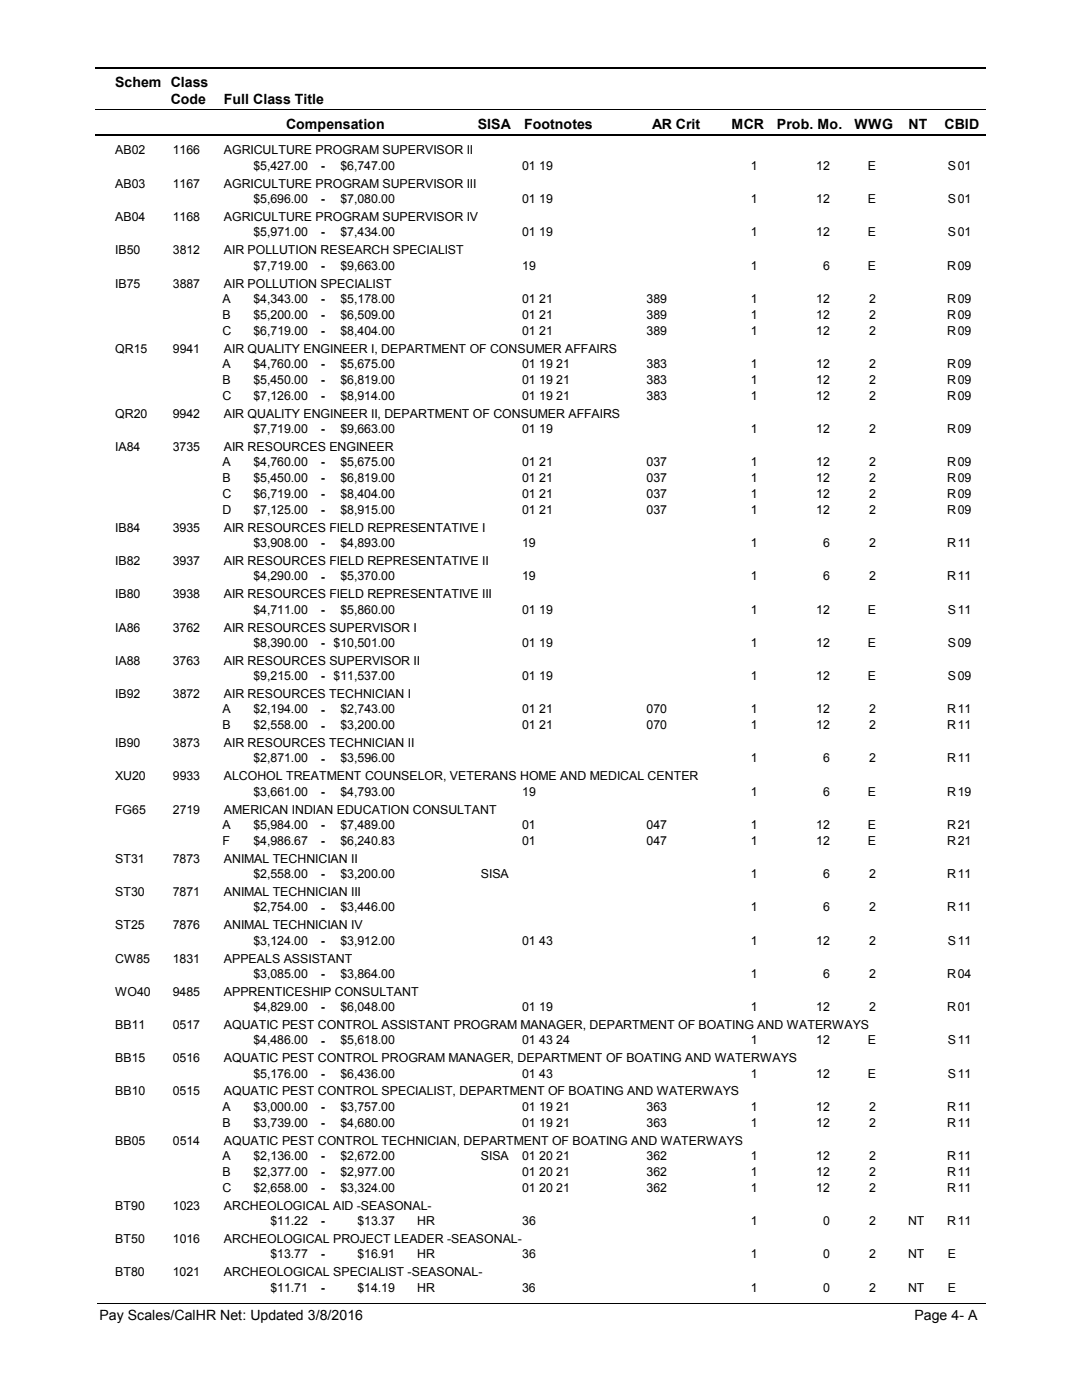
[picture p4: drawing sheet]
<svg xmlns="http://www.w3.org/2000/svg" width="216mm" height="279mm" viewBox="0 0 216 279" stroke-linecap="round" stroke-linejoin="round" font-family="sans-serif">
<defs><g id="words">
<g font-size="2.8">
<text x="23" y="17.3">Schem Class</text>
<text x="34.1" y="20.7">Code</text>
<text x="44.6" y="20.7">Full Class Title</text>
<text x="57.1" y="25.7">Compensation</text>
<text x="95.3" y="25.7">SISA</text>
<text x="104.6" y="25.7">Footnotes</text>
<text x="130.2" y="25.7">AR Crit</text>
<text x="146" y="25.7">MCR</text>
<text x="155.1" y="25.7">Prob. Mo.</text>
<text x="170.5" y="25.7">WWG</text>
<text x="181.3" y="25.7">NT</text>
<text x="188.5" y="25.7">CBID</text>
<text x="19.8" y="263.4">Pay Scales/CalHR Net: Updated 3/8/2016</text>
<text x="182.5" y="263.4">Page 4- A</text>
</g>
<g font-size="2.5">
<text x="23" y="30.8">AB02</text>
<text x="34.5" y="30.8">1166</text>
<text x="44.7" y="30.8">AGRICULTURE PROGRAM SUPERVISOR II</text>
<text x="50.6" y="33.9">$5,427.00</text>
<text x="64" y="33.9">-</text>
<text x="67.9" y="33.9">$6,747.00</text>
<text x="104.2" y="33.9">01 19</text>
<text x="149.8" y="33.9">1</text>
<text x="162.9" y="33.9">12</text>
<text x="173.2" y="33.9">E</text>
<text x="189.2" y="33.9">S</text>
<text x="191.1" y="33.9">01</text>
<text x="23" y="37.5">AB03</text>
<text x="34.5" y="37.5">1167</text>
<text x="44.7" y="37.5">AGRICULTURE PROGRAM SUPERVISOR III</text>
<text x="50.6" y="40.5">$5,696.00</text>
<text x="64" y="40.6">-</text>
<text x="67.9" y="40.5">$7,080.00</text>
<text x="104.2" y="40.5">01 19</text>
<text x="149.8" y="40.5">1</text>
<text x="162.9" y="40.5">12</text>
<text x="173.2" y="40.5">E</text>
<text x="189.2" y="40.5">S</text>
<text x="191.1" y="40.5">01</text>
<text x="23" y="44.1">AB04</text>
<text x="34.5" y="44.1">1168</text>
<text x="44.7" y="44.1">AGRICULTURE PROGRAM SUPERVISOR IV</text>
<text x="50.6" y="47.2">$5,971.00</text>
<text x="64" y="47.2">-</text>
<text x="67.9" y="47.2">$7,434.00</text>
<text x="104.2" y="47.2">01 19</text>
<text x="149.8" y="47.2">1</text>
<text x="162.9" y="47.2">12</text>
<text x="173.2" y="47.2">E</text>
<text x="189.2" y="47.2">S</text>
<text x="191.1" y="47.2">01</text>
<text x="23" y="50.7">IB50</text>
<text x="34.5" y="50.7">3812</text>
<text x="44.7" y="50.7">AIR POLLUTION RESEARCH SPECIALIST</text>
<text x="50.6" y="53.8">$7,719.00</text>
<text x="64" y="53.8">-</text>
<text x="67.9" y="53.8">$9,663.00</text>
<text x="104.2" y="53.8">19</text>
<text x="149.8" y="53.8">1</text>
<text x="164.3" y="53.8">6</text>
<text x="173.2" y="53.8">E</text>
<text x="189" y="53.8">R</text>
<text x="191.1" y="53.8">09</text>
<text x="23" y="57.4">IB75</text>
<text x="34.5" y="57.4">3887</text>
<text x="44.7" y="57.4">AIR POLLUTION SPECIALIST</text>
<text x="44.4" y="60.4">A</text>
<text x="44.4" y="63.6">B</text>
<text x="50.6" y="60.4">$4,343.00</text>
<text x="50.6" y="63.6">$5,200.00</text>
<text x="64" y="60.5">-</text>
<text x="64" y="63.7">-</text>
<text x="67.9" y="60.4">$5,178.00</text>
<text x="67.9" y="63.6">$6,509.00</text>
<text x="104.2" y="60.4">01 21</text>
<text x="104.2" y="63.6">01 21</text>
<text x="129" y="60.4">389</text>
<text x="129" y="63.6">389</text>
<text x="149.8" y="60.4">1</text>
<text x="149.8" y="63.6">1</text>
<text x="162.9" y="60.4">12</text>
<text x="162.9" y="63.6">12</text>
<text x="173.5" y="60.4">2</text>
<text x="173.5" y="63.6">2</text>
<text x="189" y="60.4">R</text>
<text x="189" y="63.6">R</text>
<text x="191.1" y="60.4">09</text>
<text x="191.1" y="63.6">09</text>
<text x="23" y="70.4">QR15</text>
<text x="34.5" y="70.4">9941</text>
<text x="44.4" y="66.8">C</text>
<text x="44.7" y="70.4">AIR QUALITY ENGINEER I, DEPARTMENT OF CONSUMER AFFAIRS</text>
<text x="50.6" y="66.8">$6,719.00</text>
<text x="64" y="66.8">-</text>
<text x="67.9" y="66.8">$8,404.00</text>
<text x="104.2" y="66.8">01 21</text>
<text x="129" y="66.8">389</text>
<text x="149.8" y="66.8">1</text>
<text x="162.9" y="66.8">12</text>
<text x="173.5" y="66.8">2</text>
<text x="189" y="66.8">R</text>
<text x="191.1" y="66.8">09</text>
<text x="44.4" y="73.4">A</text>
<text x="44.4" y="76.6">B</text>
<text x="50.6" y="73.4">$4,760.00</text>
<text x="50.6" y="76.6">$5,450.00</text>
<text x="64" y="73.4">-</text>
<text x="64" y="76.6">-</text>
<text x="67.9" y="73.4">$5,675.00</text>
<text x="67.9" y="76.6">$6,819.00</text>
<text x="104.2" y="73.4">01 19 21</text>
<text x="104.2" y="76.6">01 19 21</text>
<text x="129" y="73.4">383</text>
<text x="129" y="76.6">383</text>
<text x="149.8" y="73.4">1</text>
<text x="149.8" y="76.6">1</text>
<text x="162.9" y="73.4">12</text>
<text x="162.9" y="76.6">12</text>
<text x="173.5" y="73.4">2</text>
<text x="173.5" y="76.6">2</text>
<text x="189" y="73.4">R</text>
<text x="189" y="76.6">R</text>
<text x="191.1" y="73.4">09</text>
<text x="191.1" y="76.6">09</text>
<text x="23" y="83.3">QR20</text>
<text x="34.5" y="83.3">9942</text>
<text x="44.4" y="79.8">C</text>
<text x="44.7" y="83.3">AIR QUALITY ENGINEER II, DEPARTMENT OF CONSUMER AFFAIRS</text>
<text x="50.6" y="79.8">$7,126.00</text>
<text x="64" y="79.8">-</text>
<text x="67.9" y="79.8">$8,914.00</text>
<text x="104.2" y="79.8">01 19 21</text>
<text x="129" y="79.8">383</text>
<text x="149.8" y="79.8">1</text>
<text x="162.9" y="79.8">12</text>
<text x="173.5" y="79.8">2</text>
<text x="189" y="79.8">R</text>
<text x="191.1" y="79.8">09</text>
<text x="23" y="90">IA84</text>
<text x="34.5" y="90">3735</text>
<text x="44.7" y="90">AIR RESOURCES ENGINEER</text>
<text x="50.6" y="86.4">$7,719.00</text>
<text x="64" y="86.4">-</text>
<text x="67.9" y="86.4">$9,663.00</text>
<text x="104.2" y="86.4">01 19</text>
<text x="149.8" y="86.4">1</text>
<text x="162.9" y="86.4">12</text>
<text x="173.5" y="86.4">2</text>
<text x="189" y="86.4">R</text>
<text x="191.1" y="86.4">09</text>
<text x="44.4" y="93.1">A</text>
<text x="50.6" y="93.1">$4,760.00</text>
<text x="64" y="93.1">-</text>
<text x="67.9" y="93.1">$5,675.00</text>
<text x="104.2" y="93.1">01 21</text>
<text x="129" y="93.1">037</text>
<text x="149.8" y="93.1">1</text>
<text x="162.9" y="93.1">12</text>
<text x="173.5" y="93.1">2</text>
<text x="189" y="93.1">R</text>
<text x="191.1" y="93.1">09</text>
<text x="44.4" y="96.2">B</text>
<text x="44.4" y="99.4">C</text>
<text x="50.6" y="96.2">$5,450.00</text>
<text x="50.6" y="99.4">$6,719.00</text>
<text x="64" y="96.3">-</text>
<text x="64" y="99.4">-</text>
<text x="67.9" y="96.2">$6,819.00</text>
<text x="67.9" y="99.4">$8,404.00</text>
<text x="104.2" y="96.2">01 21</text>
<text x="104.2" y="99.4">01 21</text>
<text x="129" y="96.2">037</text>
<text x="129" y="99.4">037</text>
<text x="149.8" y="96.2">1</text>
<text x="149.8" y="99.4">1</text>
<text x="162.9" y="96.2">12</text>
<text x="162.9" y="99.4">12</text>
<text x="173.5" y="96.2">2</text>
<text x="173.5" y="99.4">2</text>
<text x="189" y="96.2">R</text>
<text x="189" y="99.4">R</text>
<text x="191.1" y="96.2">09</text>
<text x="191.1" y="99.4">09</text>
<text x="23" y="106.2">IB84</text>
<text x="34.5" y="106.2">3935</text>
<text x="44.4" y="102.6">D</text>
<text x="44.7" y="106.2">AIR RESOURCES FIELD REPRESENTATIVE I</text>
<text x="50.6" y="102.6">$7,125.00</text>
<text x="64" y="102.6">-</text>
<text x="67.9" y="102.6">$8,915.00</text>
<text x="104.2" y="102.6">01 21</text>
<text x="129" y="102.6">037</text>
<text x="149.8" y="102.6">1</text>
<text x="162.9" y="102.6">12</text>
<text x="173.5" y="102.6">2</text>
<text x="189" y="102.6">R</text>
<text x="191.1" y="102.6">09</text>
<text x="23" y="112.8">IB82</text>
<text x="34.5" y="112.8">3937</text>
<text x="44.7" y="112.8">AIR RESOURCES FIELD REPRESENTATIVE II</text>
<text x="50.6" y="109.2">$3,908.00</text>
<text x="64" y="109.2">-</text>
<text x="67.9" y="109.2">$4,893.00</text>
<text x="104.2" y="109.2">19</text>
<text x="149.8" y="109.2">1</text>
<text x="164.3" y="109.2">6</text>
<text x="173.5" y="109.2">2</text>
<text x="189" y="109.2">R</text>
<text x="191.1" y="109.2">11</text>
<text x="23" y="119.4">IB80</text>
<text x="34.5" y="119.4">3938</text>
<text x="44.7" y="119.4">AIR RESOURCES FIELD REPRESENTATIVE III</text>
<text x="50.6" y="115.8">$4,290.00</text>
<text x="64" y="115.9">-</text>
<text x="67.9" y="115.8">$5,370.00</text>
<text x="104.2" y="115.8">19</text>
<text x="149.8" y="115.8">1</text>
<text x="164.3" y="115.8">6</text>
<text x="173.5" y="115.8">2</text>
<text x="189" y="115.8">R</text>
<text x="191.1" y="115.8">11</text>
<text x="50.6" y="122.5">$4,711.00</text>
<text x="64" y="122.5">-</text>
<text x="67.9" y="122.5">$5,860.00</text>
<text x="104.2" y="122.5">01 19</text>
<text x="149.8" y="122.5">1</text>
<text x="162.9" y="122.5">12</text>
<text x="173.2" y="122.5">E</text>
<text x="189.2" y="122.5">S</text>
<text x="191.1" y="122.5">11</text>
<text x="23" y="126.1">IA86</text>
<text x="34.5" y="126.1">3762</text>
<text x="44.7" y="126.1">AIR RESOURCES SUPERVISOR I</text>
<text x="50.6" y="129.1">$8,390.00</text>
<text x="64" y="129.1">-</text>
<text x="66.6" y="129.1">$10,501.00</text>
<text x="104.2" y="129.1">01 19</text>
<text x="149.8" y="129.1">1</text>
<text x="162.9" y="129.1">12</text>
<text x="173.2" y="129.1">E</text>
<text x="189.2" y="129.1">S</text>
<text x="191.1" y="129.1">09</text>
<text x="23" y="132.7">IA88</text>
<text x="34.5" y="132.7">3763</text>
<text x="44.7" y="132.7">AIR RESOURCES SUPERVISOR II</text>
<text x="50.6" y="135.7">$9,215.00</text>
<text x="64" y="135.8">-</text>
<text x="66.6" y="135.7">$11,537.00</text>
<text x="104.2" y="135.7">01 19</text>
<text x="149.8" y="135.7">1</text>
<text x="162.9" y="135.7">12</text>
<text x="173.2" y="135.7">E</text>
<text x="189.2" y="135.7">S</text>
<text x="191.1" y="135.7">09</text>
<text x="23" y="139.3">IB92</text>
<text x="34.5" y="139.3">3872</text>
<text x="44.4" y="142.4">A</text>
<text x="44.7" y="139.3">AIR RESOURCES TECHNICIAN I</text>
<text x="50.6" y="142.4">$2,194.00</text>
<text x="64" y="142.4">-</text>
<text x="67.9" y="142.4">$2,743.00</text>
<text x="104.2" y="142.4">01 21</text>
<text x="129" y="142.4">070</text>
<text x="149.8" y="142.4">1</text>
<text x="162.9" y="142.4">12</text>
<text x="173.5" y="142.4">2</text>
<text x="189" y="142.4">R</text>
<text x="191.1" y="142.4">11</text>
<text x="23" y="149.2">IB90</text>
<text x="34.5" y="149.2">3873</text>
<text x="44.4" y="145.6">B</text>
<text x="44.7" y="149.2">AIR RESOURCES TECHNICIAN II</text>
<text x="50.6" y="145.6">$2,558.00</text>
<text x="64" y="145.6">-</text>
<text x="67.9" y="145.6">$3,200.00</text>
<text x="104.2" y="145.6">01 21</text>
<text x="129" y="145.6">070</text>
<text x="149.8" y="145.6">1</text>
<text x="162.9" y="145.6">12</text>
<text x="173.5" y="145.6">2</text>
<text x="189" y="145.6">R</text>
<text x="191.1" y="145.6">11</text>
<text x="23" y="155.8">XU20</text>
<text x="34.5" y="155.8">9933</text>
<text x="44.7" y="155.8">ALCOHOL TREATMENT COUNSELOR, VETERANS HOME AND MEDICAL CENTER</text>
<text x="50.6" y="152.2">$2,871.00</text>
<text x="64" y="152.2">-</text>
<text x="67.9" y="152.2">$3,596.00</text>
<text x="149.8" y="152.2">1</text>
<text x="164.3" y="152.2">6</text>
<text x="173.5" y="152.2">2</text>
<text x="189" y="152.2">R</text>
<text x="191.1" y="152.2">11</text>
<text x="50.6" y="158.8">$3,661.00</text>
<text x="64" y="158.9">-</text>
<text x="67.9" y="158.8">$4,793.00</text>
<text x="104.2" y="158.8">19</text>
<text x="149.8" y="158.8">1</text>
<text x="164.3" y="158.8">6</text>
<text x="173.2" y="158.8">E</text>
<text x="189" y="158.8">R</text>
<text x="191.1" y="158.8">19</text>
<text x="23" y="162.4">FG65</text>
<text x="34.5" y="162.4">2719</text>
<text x="44.4" y="165.5">A</text>
<text x="44.7" y="162.4">AMERICAN INDIAN EDUCATION CONSULTANT</text>
<text x="50.6" y="165.5">$5,984.00</text>
<text x="64" y="165.5">-</text>
<text x="67.9" y="165.5">$7,489.00</text>
<text x="104.2" y="165.5">01</text>
<text x="129" y="165.5">047</text>
<text x="149.8" y="165.5">1</text>
<text x="162.9" y="165.5">12</text>
<text x="173.2" y="165.5">E</text>
<text x="189" y="165.5">R</text>
<text x="191.1" y="165.5">21</text>
<text x="23" y="172.2">ST31</text>
<text x="34.5" y="172.2">7873</text>
<text x="44.4" y="168.6">F</text>
<text x="44.7" y="172.2">ANIMAL TECHNICIAN II</text>
<text x="50.6" y="168.6">$4,986.67</text>
<text x="64" y="168.7">-</text>
<text x="67.9" y="168.6">$6,240.83</text>
<text x="104.2" y="168.6">01</text>
<text x="129" y="168.6">047</text>
<text x="149.8" y="168.6">1</text>
<text x="162.9" y="168.6">12</text>
<text x="173.2" y="168.6">E</text>
<text x="189" y="168.6">R</text>
<text x="191.1" y="168.6">21</text>
<text x="23" y="178.8">ST30</text>
<text x="34.5" y="178.8">7871</text>
<text x="44.7" y="178.8">ANIMAL TECHNICIAN III</text>
<text x="50.6" y="175.2">$2,558.00</text>
<text x="64" y="175.3">-</text>
<text x="67.9" y="175.2">$3,200.00</text>
<text x="96" y="175.2">SISA</text>
<text x="149.8" y="175.2">1</text>
<text x="164.3" y="175.2">6</text>
<text x="173.5" y="175.2">2</text>
<text x="189" y="175.2">R</text>
<text x="191.1" y="175.2">11</text>
<text x="23" y="185.5">ST25</text>
<text x="34.5" y="185.5">7876</text>
<text x="44.7" y="185.5">ANIMAL TECHNICIAN IV</text>
<text x="50.6" y="181.9">$2,754.00</text>
<text x="64" y="181.9">-</text>
<text x="67.9" y="181.9">$3,446.00</text>
<text x="149.8" y="181.9">1</text>
<text x="164.3" y="181.9">6</text>
<text x="173.5" y="181.9">2</text>
<text x="189" y="181.9">R</text>
<text x="191.1" y="181.9">11</text>
<text x="50.6" y="188.6">$3,124.00</text>
<text x="64" y="188.6">-</text>
<text x="67.9" y="188.6">$3,912.00</text>
<text x="104.2" y="188.6">01 43</text>
<text x="149.8" y="188.6">1</text>
<text x="162.9" y="188.6">12</text>
<text x="173.5" y="188.6">2</text>
<text x="189.2" y="188.6">S</text>
<text x="191.1" y="188.6">11</text>
<text x="23" y="192.1">CW85</text>
<text x="34.5" y="192.1">1831</text>
<text x="44.7" y="192.1">APPEALS ASSISTANT</text>
<text x="50.6" y="195.2">$3,085.00</text>
<text x="64" y="195.2">-</text>
<text x="67.9" y="195.2">$3,864.00</text>
<text x="149.8" y="195.2">1</text>
<text x="164.3" y="195.2">6</text>
<text x="173.5" y="195.2">2</text>
<text x="189" y="195.2">R</text>
<text x="191.1" y="195.2">04</text>
<text x="23" y="198.7">WO40</text>
<text x="34.5" y="198.7">9485</text>
<text x="44.7" y="198.7">APPRENTICESHIP CONSULTANT</text>
<text x="50.6" y="201.8">$4,829.00</text>
<text x="64" y="201.8">-</text>
<text x="67.9" y="201.8">$6,048.00</text>
<text x="104.2" y="201.8">01 19</text>
<text x="149.8" y="201.8">1</text>
<text x="162.9" y="201.8">12</text>
<text x="173.5" y="201.8">2</text>
<text x="189" y="201.8">R</text>
<text x="191.1" y="201.8">01</text>
<text x="23" y="205.4">BB11</text>
<text x="34.5" y="205.4">0517</text>
<text x="44.7" y="205.4">AQUATIC PEST CONTROL ASSISTANT PROGRAM MANAGER, DEPARTMENT OF BOATING AND WATERWAYS</text>
<text x="50.6" y="208.5">$4,486.00</text>
<text x="64" y="208.5">-</text>
<text x="67.9" y="208.5">$5,618.00</text>
<text x="104.2" y="208.5">01 43 24</text>
<text x="149.8" y="208.5">1</text>
<text x="162.9" y="208.5">12</text>
<text x="173.2" y="208.5">E</text>
<text x="189.2" y="208.5">S</text>
<text x="191.1" y="208.5">11</text>
<text x="23" y="212">BB15</text>
<text x="34.5" y="212">0516</text>
<text x="44.7" y="212">AQUATIC PEST CONTROL PROGRAM MANAGER, DEPARTMENT OF BOATING AND WATERWAYS</text>
<text x="50.6" y="215.1">$5,176.00</text>
<text x="64" y="215.1">-</text>
<text x="67.9" y="215.1">$6,436.00</text>
<text x="104.2" y="215.1">01 43</text>
<text x="149.8" y="215.1">1</text>
<text x="162.9" y="215.1">12</text>
<text x="173.2" y="215.1">E</text>
<text x="189.2" y="215.1">S</text>
<text x="191.1" y="215.1">11</text>
<text x="23" y="218.6">BB10</text>
<text x="34.5" y="218.6">0515</text>
<text x="44.4" y="221.7">A</text>
<text x="44.7" y="218.6">AQUATIC PEST CONTROL SPECIALIST, DEPARTMENT OF BOATING AND WATERWAYS</text>
<text x="50.6" y="221.7">$3,000.00</text>
<text x="64" y="221.7">-</text>
<text x="67.9" y="221.7">$3,757.00</text>
<text x="104.2" y="221.7">01 19 21</text>
<text x="129" y="221.7">363</text>
<text x="149.8" y="221.7">1</text>
<text x="162.9" y="221.7">12</text>
<text x="173.5" y="221.7">2</text>
<text x="189" y="221.7">R</text>
<text x="191.1" y="221.7">11</text>
<text x="44.4" y="224.9">B</text>
<text x="50.6" y="224.9">$3,739.00</text>
<text x="64" y="224.9">-</text>
<text x="67.9" y="224.9">$4,680.00</text>
<text x="104.2" y="224.9">01 19 21</text>
<text x="129" y="224.9">363</text>
<text x="149.8" y="224.9">1</text>
<text x="162.9" y="224.9">12</text>
<text x="173.5" y="224.9">2</text>
<text x="189" y="224.9">R</text>
<text x="191.1" y="224.9">11</text>
<text x="23" y="228.5">BB05</text>
<text x="34.5" y="228.5">0514</text>
<text x="44.4" y="231.5">A</text>
<text x="44.7" y="228.5">AQUATIC PEST CONTROL TECHNICIAN, DEPARTMENT OF BOATING AND WATERWAYS</text>
<text x="50.6" y="231.5">$2,136.00</text>
<text x="64" y="231.6">-</text>
<text x="67.9" y="231.5">$2,672.00</text>
<text x="96" y="231.5">SISA</text>
<text x="104.2" y="231.5">01 20 21</text>
<text x="129" y="231.5">362</text>
<text x="149.8" y="231.5">1</text>
<text x="162.9" y="231.5">12</text>
<text x="173.5" y="231.5">2</text>
<text x="189" y="231.5">R</text>
<text x="191.1" y="231.5">11</text>
<text x="44.4" y="234.7">B</text>
<text x="44.4" y="237.9">C</text>
<text x="50.6" y="234.7">$2,377.00</text>
<text x="50.6" y="237.9">$2,658.00</text>
<text x="64" y="234.7">-</text>
<text x="64" y="237.9">-</text>
<text x="67.9" y="234.7">$2,977.00</text>
<text x="67.9" y="237.9">$3,324.00</text>
<text x="104.2" y="234.7">01 20 21</text>
<text x="104.2" y="237.9">01 20 21</text>
<text x="129" y="234.7">362</text>
<text x="129" y="237.9">362</text>
<text x="149.8" y="234.7">1</text>
<text x="149.8" y="237.9">1</text>
<text x="162.9" y="234.7">12</text>
<text x="162.9" y="237.9">12</text>
<text x="173.5" y="234.7">2</text>
<text x="173.5" y="237.9">2</text>
<text x="189" y="234.7">R</text>
<text x="189" y="237.9">R</text>
<text x="191.1" y="234.7">11</text>
<text x="191.1" y="237.9">11</text>
<text x="23" y="241.5">BT90</text>
<text x="34.5" y="241.5">1023</text>
<text x="44.7" y="241.5">ARCHEOLOGICAL AID -SEASONAL-</text>
<text x="54" y="244.5">$11.22</text>
<text x="64" y="244.5">-</text>
<text x="71.3" y="244.5">$13.37</text>
<text x="83.3" y="244.5">HR</text>
<text x="104.2" y="244.5">36</text>
<text x="149.8" y="244.5">1</text>
<text x="164.3" y="244.5">0</text>
<text x="173.5" y="244.5">2</text>
<text x="181.2" y="244.5">NT</text>
<text x="189" y="244.5">R</text>
<text x="191.1" y="244.5">11</text>
<text x="23" y="248.1">BT50</text>
<text x="34.5" y="248.1">1016</text>
<text x="44.7" y="248.1">ARCHEOLOGICAL PROJECT LEADER -SEASONAL-</text>
<text x="54" y="251.1">$13.77</text>
<text x="64" y="251.2">-</text>
<text x="71.3" y="251.1">$16.91</text>
<text x="83.3" y="251.1">HR</text>
<text x="104.2" y="251.1">36</text>
<text x="149.8" y="251.1">1</text>
<text x="164.3" y="251.1">0</text>
<text x="173.5" y="251.1">2</text>
<text x="181.2" y="251.1">NT</text>
<text x="189.2" y="251.1">E</text>
<text x="23" y="254.7">BT80</text>
<text x="34.5" y="254.7">1021</text>
<text x="44.7" y="254.7">ARCHEOLOGICAL SPECIALIST -SEASONAL-</text>
<text x="54" y="257.8">$11.71</text>
<text x="64" y="257.8">-</text>
<text x="71.3" y="257.8">$14.19</text>
<text x="83.3" y="257.8">HR</text>
<text x="104.2" y="257.8">36</text>
<text x="149.8" y="257.8">1</text>
<text x="164.3" y="257.8">0</text>
<text x="173.5" y="257.8">2</text>
<text x="181.2" y="257.8">NT</text>
<text x="189.2" y="257.8">E</text>
</g>
</g></defs>
<path d="M19 13.5h177.7M19 27h177.7" fill="none" stroke="#000" stroke-width=".36"/>
<path d="M19 21.9h177.7" fill="none" stroke="#000" stroke-width=".2"/>
<g fill="#fff">
<path d="M46.8 31.3h16.3v3h-16.3z" fill-rule="evenodd"/>
<path d="M190.8 31.3h4.1v3h-4.1z" fill-rule="evenodd"/>
<path d="M46.8 37.9h16.3v3h-16.3z" fill-rule="evenodd"/>
<path d="M190.8 37.9h4.1v3h-4.1z" fill-rule="evenodd"/>
<path d="M46.8 44.5h16.3v3h-16.3z" fill-rule="evenodd"/>
<path d="M190.8 44.5h4.1v3h-4.1z" fill-rule="evenodd"/>
<path d="M46.8 51.2h16.3v3h-16.3z" fill-rule="evenodd"/>
<path d="M190.8 51.2h4.1v3h-4.1z" fill-rule="evenodd"/>
<path d="M46.8 57.8h16.3v3h-16.3z" fill-rule="evenodd"/>
<path d="M190.8 57.8h4.1v3h-4.1z" fill-rule="evenodd"/>
<path d="M46.8 61h16.3v3h-16.3z" fill-rule="evenodd"/>
<path d="M190.8 61h4.1v3h-4.1z" fill-rule="evenodd"/>
<path d="M46.8 64.2h16.3v3h-16.3z" fill-rule="evenodd"/>
<path d="M190.8 64.2h4.1v3h-4.1z" fill-rule="evenodd"/>
<path d="M46.8 70.8h16.3v3h-16.3z" fill-rule="evenodd"/>
<path d="M190.8 70.8h4.1v3h-4.1z" fill-rule="evenodd"/>
<path d="M46.8 74h16.3v3h-16.3z" fill-rule="evenodd"/>
<path d="M190.8 74h4.1v3h-4.1z" fill-rule="evenodd"/>
<path d="M46.8 77.1h16.3v3h-16.3z" fill-rule="evenodd"/>
<path d="M190.8 77.1h4.1v3h-4.1z" fill-rule="evenodd"/>
<path d="M46.8 83.8h16.3v3h-16.3z" fill-rule="evenodd"/>
<path d="M190.8 83.8h4.1v3h-4.1z" fill-rule="evenodd"/>
<path d="M46.8 90.4h16.3v3h-16.3z" fill-rule="evenodd"/>
<path d="M190.8 90.4h4.1v3h-4.1z" fill-rule="evenodd"/>
<path d="M46.8 93.6h16.3v3h-16.3z" fill-rule="evenodd"/>
<path d="M190.8 93.6h4.1v3h-4.1z" fill-rule="evenodd"/>
<path d="M46.8 96.8h16.3v3h-16.3z" fill-rule="evenodd"/>
<path d="M190.8 96.8h4.1v3h-4.1z" fill-rule="evenodd"/>
<path d="M46.8 100h16.3v3h-16.3z" fill-rule="evenodd"/>
<path d="M190.8 100h4.1v3h-4.1z" fill-rule="evenodd"/>
<path d="M46.8 106.6h16.3v3h-16.3z" fill-rule="evenodd"/>
<path d="M190.8 106.6h4.1v3h-4.1z" fill-rule="evenodd"/>
<path d="M46.8 113.2h16.3v3h-16.3z" fill-rule="evenodd"/>
<path d="M190.8 113.2h4.1v3h-4.1z" fill-rule="evenodd"/>
<path d="M46.8 119.9h16.3v3h-16.3z" fill-rule="evenodd"/>
<path d="M190.8 119.9h4.1v3h-4.1z" fill-rule="evenodd"/>
<path d="M46.8 126.5h16.3v3h-16.3z" fill-rule="evenodd"/>
<path d="M190.8 126.5h4.1v3h-4.1z" fill-rule="evenodd"/>
<path d="M46.8 133.1h16.3v3h-16.3z" fill-rule="evenodd"/>
<path d="M190.8 133.1h4.1v3h-4.1z" fill-rule="evenodd"/>
<path d="M46.8 139.8h16.3v3h-16.3z" fill-rule="evenodd"/>
<path d="M190.8 139.8h4.1v3h-4.1z" fill-rule="evenodd"/>
<path d="M46.8 143h16.3v2.9h-16.3z" fill-rule="evenodd"/>
<path d="M190.8 143h4.1v2.9h-4.1z" fill-rule="evenodd"/>
<path d="M46.8 149.6h16.3v2.9h-16.3z" fill-rule="evenodd"/>
<path d="M190.8 149.6h4.1v2.9h-4.1z" fill-rule="evenodd"/>
<path d="M46.8 156.2h16.3v3h-16.3z" fill-rule="evenodd"/>
<path d="M190.8 156.2h4.1v3h-4.1z" fill-rule="evenodd"/>
<path d="M46.8 162.9h16.3v2.9h-16.3z" fill-rule="evenodd"/>
<path d="M190.8 162.9h4.1v2.9h-4.1z" fill-rule="evenodd"/>
<path d="M46.8 166h16.3v3h-16.3z" fill-rule="evenodd"/>
<path d="M190.8 166h4.1v3h-4.1z" fill-rule="evenodd"/>
<path d="M46.8 172.6h16.3v3h-16.3z" fill-rule="evenodd"/>
<path d="M190.8 172.6h4.1v3h-4.1z" fill-rule="evenodd"/>
<path d="M46.8 179.3h16.3v3h-16.3z" fill-rule="evenodd"/>
<path d="M190.8 179.3h4.1v3h-4.1z" fill-rule="evenodd"/>
<path d="M46.8 185.9h16.3v3h-16.3z" fill-rule="evenodd"/>
<path d="M190.8 185.9h4.1v3h-4.1z" fill-rule="evenodd"/>
<path d="M46.8 192.5h16.3v3h-16.3z" fill-rule="evenodd"/>
<path d="M190.8 192.5h4.1v3h-4.1z" fill-rule="evenodd"/>
<path d="M46.8 199.2h16.3v3h-16.3z" fill-rule="evenodd"/>
<path d="M190.8 199.2h4.1v3h-4.1z" fill-rule="evenodd"/>
<path d="M46.8 205.8h16.3v3h-16.3z" fill-rule="evenodd"/>
<path d="M190.8 205.8h4.1v3h-4.1z" fill-rule="evenodd"/>
<path d="M46.8 212.5h16.3v2.9h-16.3z" fill-rule="evenodd"/>
<path d="M190.8 212.5h4.1v2.9h-4.1z" fill-rule="evenodd"/>
<path d="M46.8 219.1h16.3v3h-16.3z" fill-rule="evenodd"/>
<path d="M190.8 219.1h4.1v3h-4.1z" fill-rule="evenodd"/>
<path d="M46.8 222.3h16.3v3h-16.3z" fill-rule="evenodd"/>
<path d="M190.8 222.3h4.1v3h-4.1z" fill-rule="evenodd"/>
<path d="M46.8 228.9h16.3v3h-16.3z" fill-rule="evenodd"/>
<path d="M190.8 228.9h4.1v3h-4.1z" fill-rule="evenodd"/>
<path d="M46.8 232.1h16.3v3h-16.3z" fill-rule="evenodd"/>
<path d="M190.8 232.1h4.1v3h-4.1z" fill-rule="evenodd"/>
<path d="M46.8 235.3h16.3v3h-16.3z" fill-rule="evenodd"/>
<path d="M190.8 235.3h4.1v3h-4.1z" fill-rule="evenodd"/>
<path d="M46.8 241.9h16.3v3h-16.3z" fill-rule="evenodd"/>
<path d="M190.8 241.9h4.1v3h-4.1z" fill-rule="evenodd"/>
<path d="M46.8 248.5h16.3v3h-16.3z" fill-rule="evenodd"/>
<path d="M190.8 248.5h4.1v3h-4.1z" fill-rule="evenodd"/>
<path d="M46.8 255.2h16.3v3h-16.3z" fill-rule="evenodd"/>
<path d="M190.8 255.2h4.1v3h-4.1z" fill-rule="evenodd"/>
</g>
<path d="M19.5 260.1h177.2" fill="none" stroke="#000" stroke-width=".2"/>
<use href="#words"/>
</svg>
